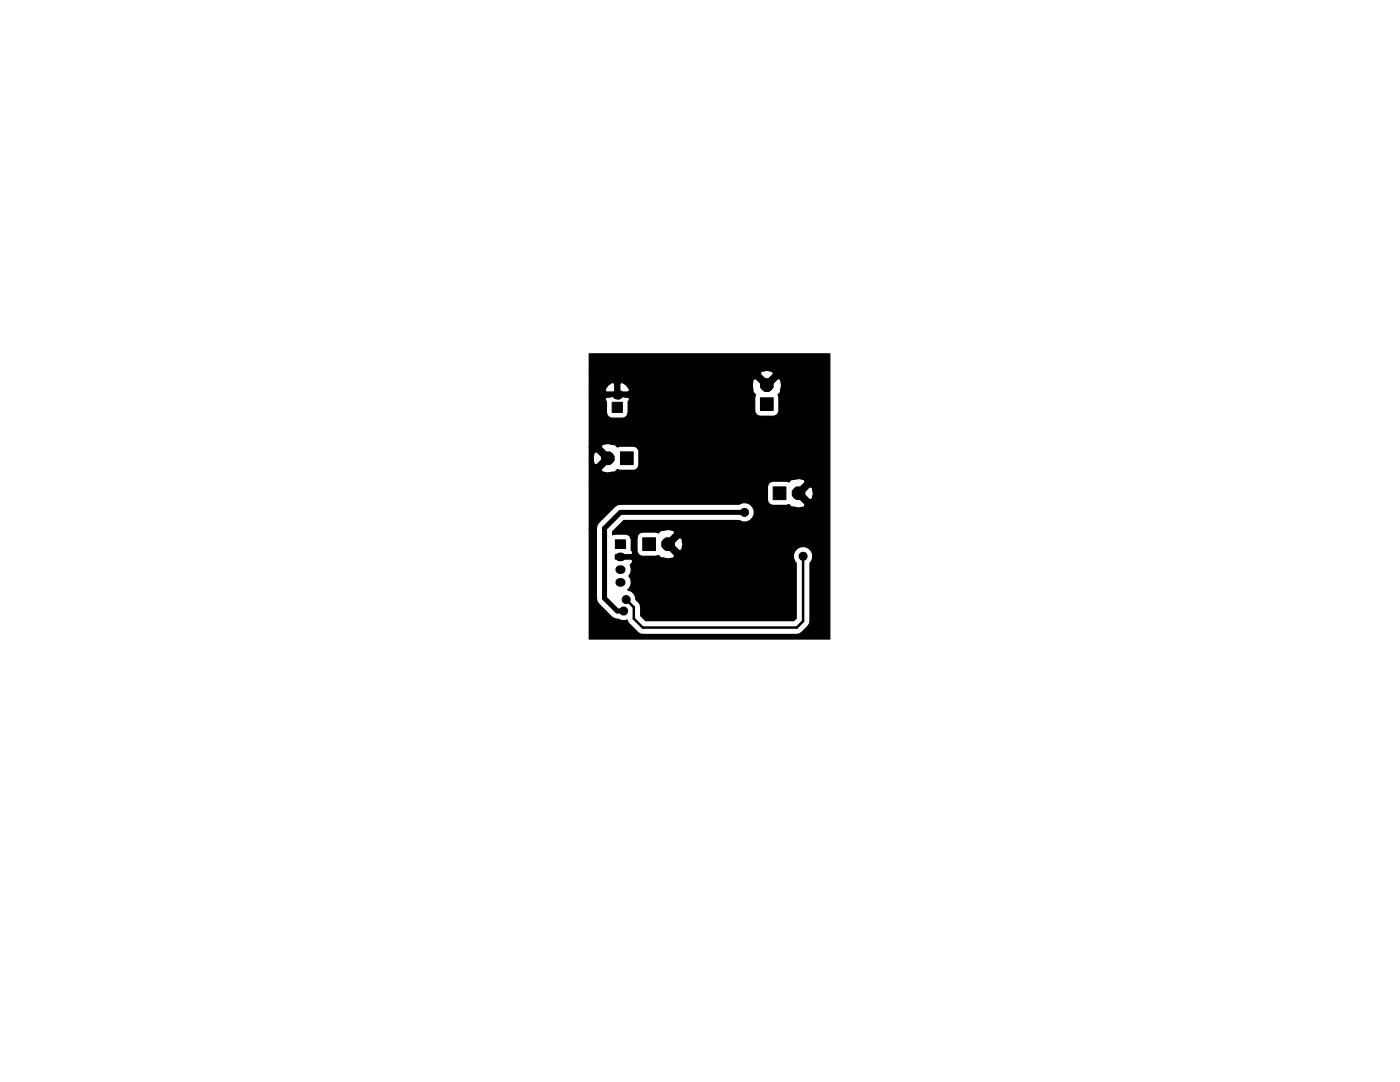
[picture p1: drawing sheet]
<svg xmlns="http://www.w3.org/2000/svg" width="279mm" height="216mm" viewBox="0 0 279 216" stroke-linecap="round" stroke-linejoin="round" font-family="sans-serif">
<g fill="#000" stroke="#000" stroke-width=".2">
<path d="M122.2 80.3h2v2h-2zM123.8 90.2h2.6v2.5h-2.6zM151.8 79.4h2.5v2.5h-2.5zM154.3 97.2h2.5v2.5h-2.5zM122.8 107.7h2v1.7h-2zM128.3 107.3h2.5v2.6h-2.5z"/>
<circle cx="142.9" cy="77.5" r=".8"/>
<circle cx="143" cy="72.4" r=".8"/>
<circle cx="153" cy="76.8" r="1.27"/>
<circle cx="121.3" cy="91.4" r="1.27"/>
<circle cx="159.4" cy="98.4" r="1.27"/>
<circle cx="125" cy="119.6" r=".8"/>
<circle cx="133.3" cy="108.6" r="1.27"/>
<circle cx="148.6" cy="102.2" r=".8"/>
<circle cx="160.3" cy="111" r=".8"/>
<circle cx="124.5" cy="121.9" r=".8"/>
</g>
<circle cx="123.2" cy="78.7" r="1.02" fill="#000"/>
<path d="M123.7 111.1h.3M123.7 113.7h.3M123.7 116.2h.3" fill="none" stroke="#000" stroke-width="1.7"/>
<path d="M142.9 72.5v5M148.6 102.2h-24.8l-3.2 3.2v14l2.6 2.5h1.3" fill="none" stroke="#000" stroke-width="1"/>
<path d="M143 72.4l-.1 .1M160.3 111v13l-1.3 1.2h-30.7l-1.8-1.8v-2.2l-1.5-1.6" fill="none" stroke="#000" stroke-width=".5"/>
<path d="M117.6 70.6h48v56.9h-48v-22.1h1.4v14l.1 .6 .4 .5 2.5 2.6 .6 .3 .8 .1a1.83 1.83 0 0 0 1.8 .2l.3 .7 1.8 1.8 .4 .3 .6 .1h30.7a3.7 3.7 0 0 0 2.7-2.6v-11.7a1.94 1.94 0 0 0-.1-2.7 1.94 1.94 0 0 0-2.7 0 1.94 1.94 0 0 0 0 2.7v11.1l-.5 .4h-29.6l-.9-.9-.1-2.3-.9-1a1.85 1.85 0 0 0-1.6-1.9 1.89 1.89 0 0 0 .2-2.8 1.85 1.85 0 0 0 .3-2.1l.5-.9-.3-.3h-1.7v.1h-1v-.1h-.5v-.9h3.2l.3-.4-.4-.6v-2.4h1.2v2.6a1.15 1.15 0 0 0 1.2 1.1h2.5l.6-.2 .6 .7 .2-.2 1.1 .2 1.1-.2 .2-.5-1.3-1.3-.3 .3-.9-.9 .3-.3h1.8l1.3 1.3 .5-.1 .3-1.2-.3-1.2-.5-.1-1.3 1.3h-1.8l-.3-.4 .9-.9 .3 .4 1.3-1.3-.1-.5-1.1-.3-1.2 .3-.2-.2-.6 .7-.6-.2h-2.5a1.15 1.15 0 0 0-1.2 1.1h-1.2a1.14 1.14 0 0 0-1.1-.7h-2l-.5 .1v-.6l2.2-2.2h23a1.96 1.96 0 0 0 3.1-1.7 1.96 1.96 0 0 0-3.1-1.6h-23.7l-.6 .1-.5 .4-3.2 3.2-.4 .5-.1 .6h-1.4v-8.2h35.6v2.5a1.15 1.15 0 0 0 1.1 1.1h2.5l.6-.1 .7 .6 .1-.2 1.1 .3 1.2-.2 .2-.6-1.3-1.3-.4 .4-.9-.9 .4-.4h1.8l1.3 1.3 .5-.1 .2-1.1-.2-1.3-.5-.1-1.3 1.3h-1.8l-.4-.3 .9-.9 .4 .3 1.3-1.3-.1-.5-1.2-.2-1.2 .2-.1-.2-.7 .7-.6-.2h-2.5a1.15 1.15 0 0 0-1.1 1.2h-35.6v-5.8h.7l.3 1.2 .5 .1 1.3-1.3-1.3-1.3-.5 .2-.3 1.1h-.7v-2.2h2.4l1.3 1.3 .4-.3 .9 .9-.4 .3 .4 .4-.9 .9-.4-.4-1.3 1.3 .1 .5 1.1 .3 1.2-.2 .2 .1 .6-.6 .6 .2h2.6a1.15 1.15 0 0 0 1.1-1.2v-2.5a1.15 1.15 0 0 0-1.1-1.2h-2.6l-.6 .2-.6-.6-.2 .1-1-.2-1.3 .2-.1 .5h-2.4v-9.6h3.1l.3 .6v2.1a1.15 1.15 0 0 0 1.2 1.1h2a1.15 1.15 0 0 0 1.2-1.1l-.1-2.1 .4-.6-.3-.4-3.2-.1-1.2 .1-.3 .4h-3.1v-1.8h3.1l.3 .4h1.7v-1.6h1v1.6h1.7l.3-.4-.7-1h25.1l.2 1.2-.1 .1 .6 .7-.2 .6v2.5a1.15 1.15 0 0 0 1.2 1.2h2.5a1.15 1.15 0 0 0 1.2-1.2v-2.5l-.2-.6 .6-.7-.1-.1 .2-1.1-.3-1.2-.5-.2-1.3 1.3 .4 .4-.9 .9-.4-.4-.3 .4-.9-.9 .3-.4-1.3-1.3-.5 .2-.2 1.1h-25.1l-.9-.5-.4 .3h-1l-.4-.3-.9 .5-.7 1h-3.1v-3.1h34.1l1.3 1.2 1.3-1.2-.1-.6-1.1-.2-1.1 .2-.3 .6h-34.1z" fill="#000" stroke="#000" stroke-width=".25"/>
</svg>
